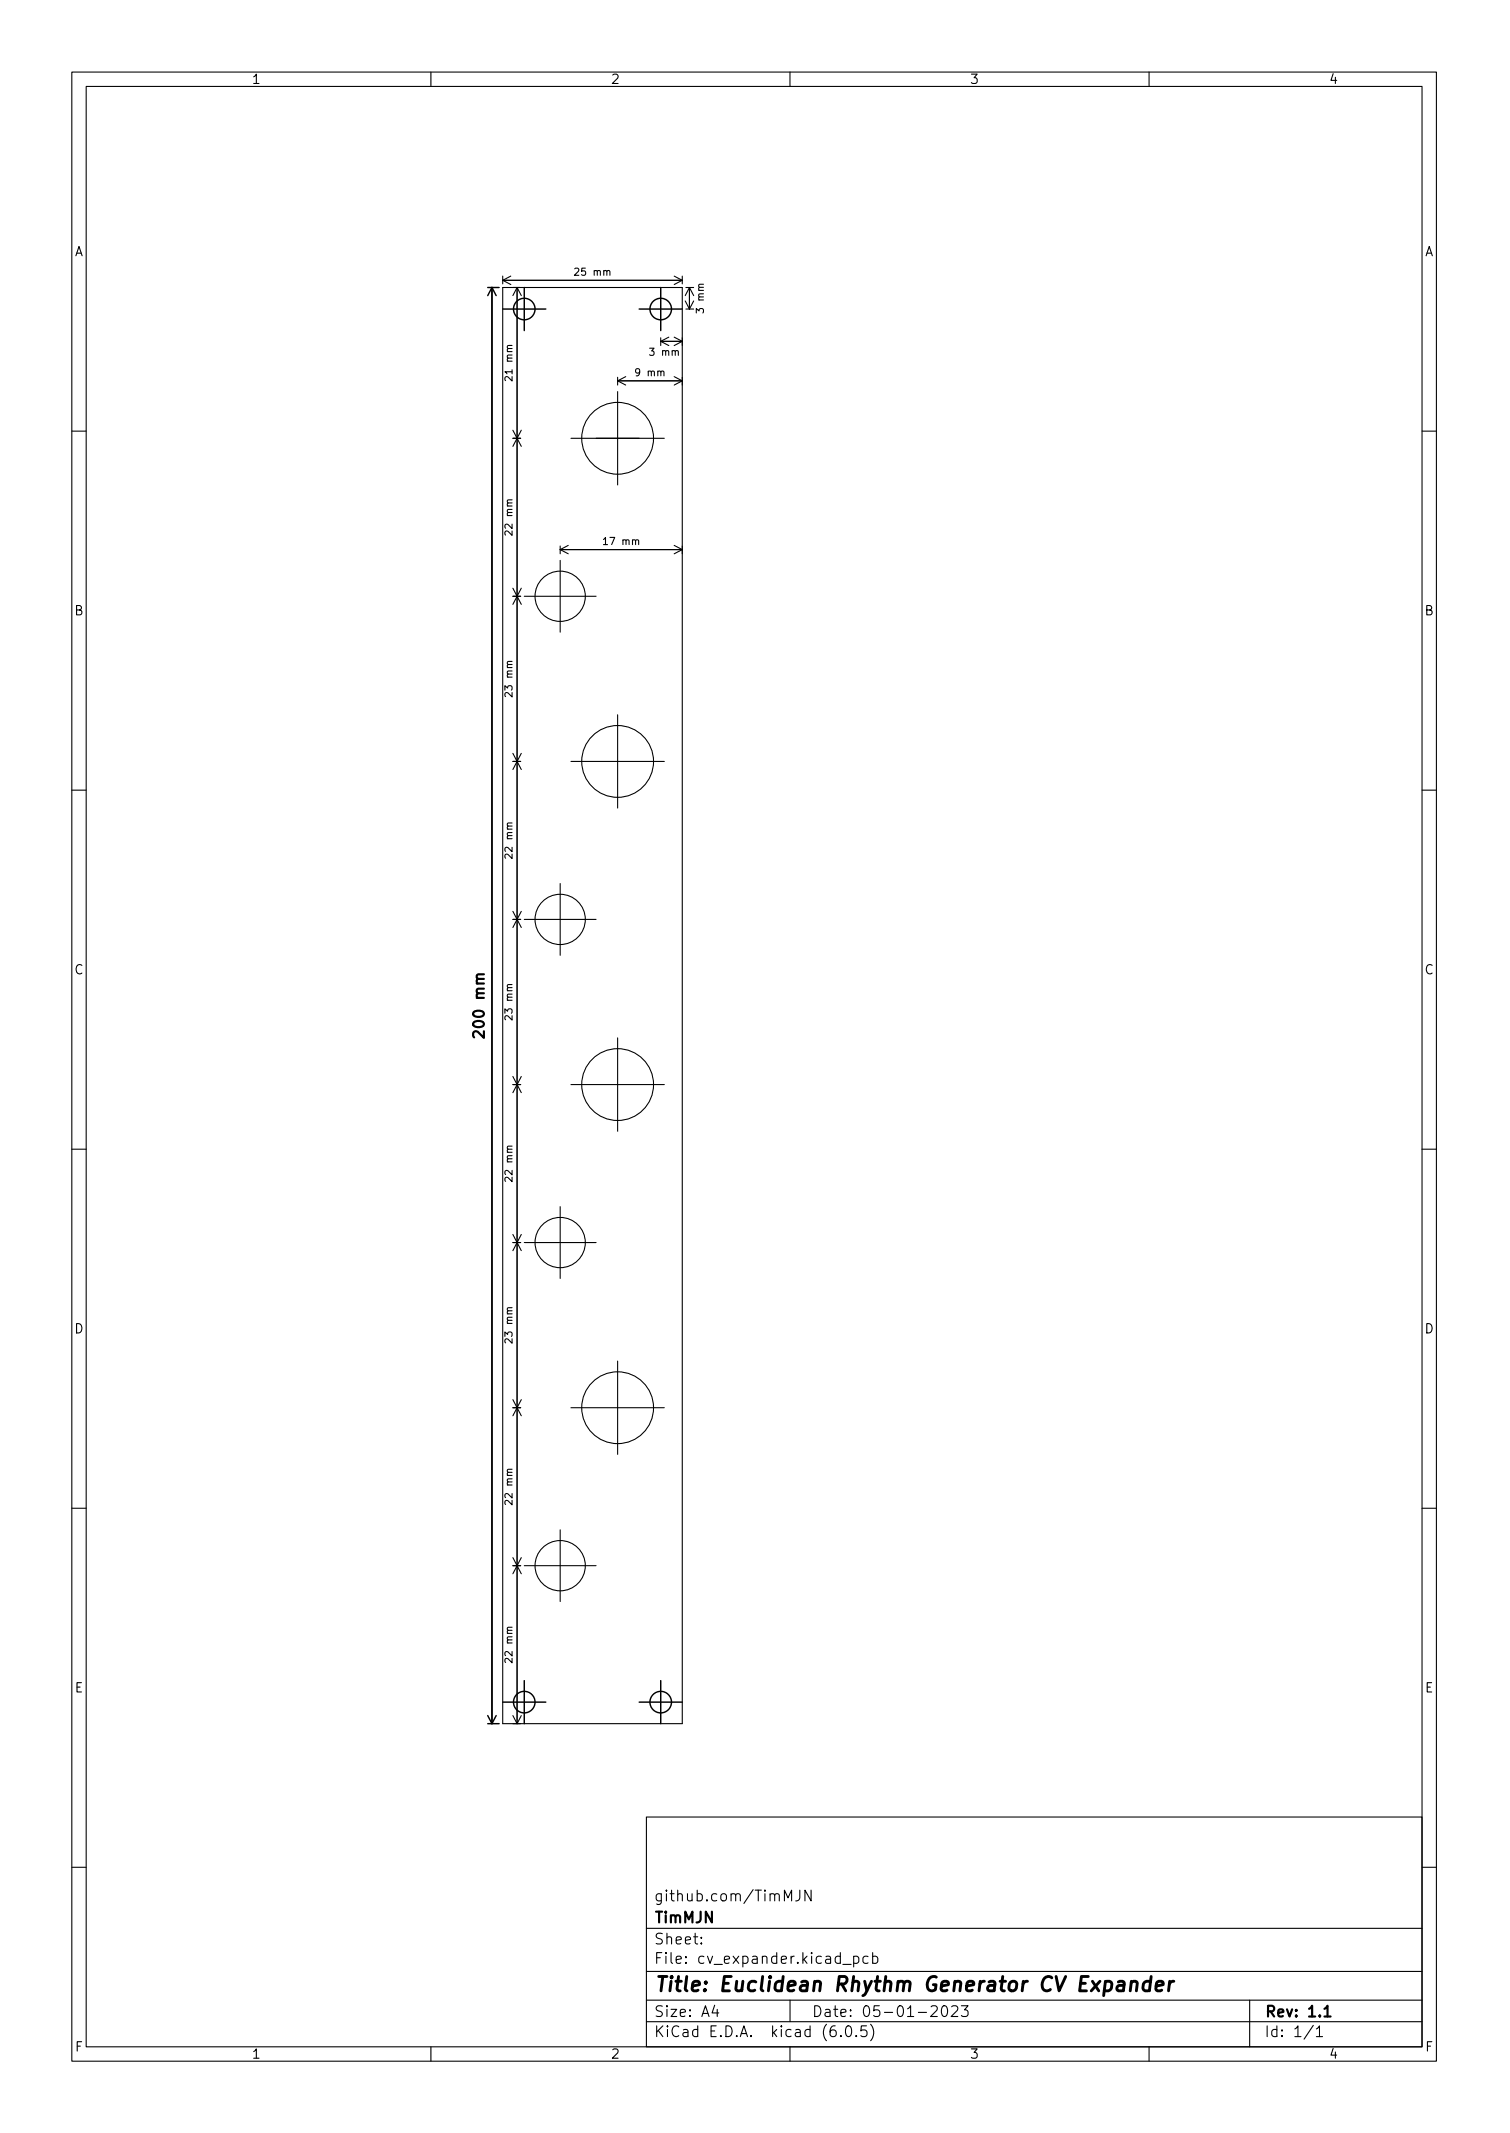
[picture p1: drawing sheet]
<svg xmlns="http://www.w3.org/2000/svg" width="210mm" height="297mm" viewBox="0 0 210 297" stroke-linecap="round" stroke-linejoin="round" font-family="sans-serif">
<defs><g id="words">
<text font-size="2.8" x="91" y="277.3">Title: Euclidean Rhythm Generator CV Expander</text>
<g font-size="2.1">
<text x="67.4" y="143.9" transform="rotate(-90 67.4 143.9)">200 mm</text>
<text x="91" y="267.8">TimMJN</text>
<text x="91" y="264.8">github.com/TimMJN</text>
<text x="91" y="273.5">File: cv_expander.kicad_pcb</text>
<text x="91" y="270.8">Sheet:</text>
<text x="91" y="280.9">Size: A4</text>
<text x="113" y="280.9">Date: 05-01-2023</text>
<text x="176" y="280.9">Rev: 1.1</text>
<text x="91" y="283.7">KiCad E.D.A. kicad (6.0.5)</text>
<text x="176" y="283.7">Id: 1/1</text>
</g>
<g font-size="1.8">
<text x="35" y="11.7">1</text>
<text x="85" y="11.7">2</text>
<text x="135" y="11.7">3</text>
<text x="185" y="11.7">4</text>
<text x="10.3" y="35.7">A</text>
<text x="198.4" y="35.7">A</text>
<text x="10.3" y="85.7">B</text>
<text x="198.4" y="85.7">B</text>
<text x="10.3" y="135.7">C</text>
<text x="198.4" y="135.7">C</text>
<text x="10.3" y="185.7">D</text>
<text x="198.4" y="185.7">D</text>
<text x="10.4" y="235.7">E</text>
<text x="198.4" y="235.7">E</text>
<text x="10.4" y="285.7">F</text>
<text x="35" y="286.7">1</text>
<text x="85" y="286.7">2</text>
<text x="135" y="286.7">3</text>
<text x="185" y="286.7">4</text>
<text x="198.5" y="285.7">F</text>
</g>
<g font-size="1.4">
<text x="80.3" y="38.4">25 mm</text>
<text x="98" y="43.4" transform="rotate(-90 98 43.4)">3 mm</text>
<text x="71.4" y="52.7" transform="rotate(-90 71.4 52.7)">21 mm</text>
<text x="88.7" y="52.4">9 mm</text>
<text x="90.7" y="49.5">3 mm</text>
<text x="71.4" y="74.2" transform="rotate(-90 71.4 74.2)">22 mm</text>
<text x="84.3" y="75.9">17 mm</text>
<text x="71.4" y="96.7" transform="rotate(-90 71.4 96.7)">23 mm</text>
<text x="71.4" y="119.2" transform="rotate(-90 71.4 119.2)">22 mm</text>
<text x="71.4" y="141.7" transform="rotate(-90 71.4 141.7)">23 mm</text>
<text x="71.4" y="164.2" transform="rotate(-90 71.4 164.2)">22 mm</text>
<text x="71.4" y="186.7" transform="rotate(-90 71.4 186.7)">23 mm</text>
<text x="71.4" y="209.2" transform="rotate(-90 71.4 209.2)">22 mm</text>
<text x="71.4" y="231.2" transform="rotate(-90 71.4 231.2)">22 mm</text>
</g>
</g></defs>
<g fill="none" stroke="#000" stroke-width=".15">
<path d="M10 10h190v277h-190zM12 12h186v273h-186zM60 10v2M110 10v2M160 10v2M70 38.4v1.1M70 39h25M70 39l1.1 .6M71.1 38.4l-1.1 .6M93.9 38.4l1.1 .6M95 38.4v1.1M95 39l-1.1 .6"/>
<path d="M70 40h25v200h-25zM71.4 59.9l1.2 2.3M72 40v200M72 40l-.6 1.2M72 40l.6 1.2M72.6 59.9l-1.2 2.3M86 52.5v1.1M86 54.5v13M86 53h9M86 53l1.1 .6M87.1 52.5l-1.1 .5M92 47v1.1"/>
<path d="M92 47.5h3M92 47.5l1.1 .6M93.1 47l-1.1 .5M93.9 52.5l1.1 .5M93.9 47l1.1 .5M95 53l-1.1 .6M95 47.5l-1.1 .6M95.4 41.9l.6 1.1M95.5 43h1.1M95.5 40h1.1M96 40v3M96 40l-.6 1.2"/>
<path d="M96 40l.6 1.2M96.6 41.9l-.6 1.1M10 60h2M71.4 61h1.1M78 76v1.1M78 78v10M78 76.5h17M78 76.5l1.1 .6M79.1 76l-1.1 .5M79.5 61h13M93.9 76l1.1 .5M95 76.5l-1.1 .6"/>
<path d="M198 60h2M71.4 83h1.1M71.4 81.9l1.2 2.3M72.6 81.9l-1.2 2.3M73 83h10M86 99.5v13M10 110h2M71.4 106h1.1M71.4 104.9l1.2 2.3M72.6 104.9l-1.2 2.3M79.5 106h13M198 110h2"/>
<path d="M71.4 128h1.1M71.4 126.9l1.2 2.3M72.6 126.9l-1.2 2.3M73 128h10M78 123v10M71.4 151h1.1M71.4 149.9l1.2 2.3M72.6 149.9l-1.2 2.3M79.5 151h13M86 144.5v13M10 160h2M71.4 173h1.1"/>
<path d="M71.4 171.9l1.2 2.3M72.6 171.9l-1.2 2.3M73 173h10M78 168v10M198 160h2M71.4 196h1.1M71.4 194.9l1.2 2.3M72.6 194.9l-1.2 2.3M79.5 196h13M86 189.5v13M10 210h2M71.4 218h1.1"/>
<path d="M71.4 216.9l1.2 2.3M72.6 216.9l-1.2 2.3M73 218h10M78 213v10M198 210h2M71.4 238.9l.6 1.1M72.6 238.9l-.6 1.1M90 253h108v32h-108zM10 260h2M90 278.5h108M90 274.5h108M90 268.5h108"/>
<path d="M97.7 270.6v.1l-.1-.1h.1v.1M97.7 269.8v.1h-.1l.1-.1v.1M99.5 279.2l-.3 1.1h.9M99.9 279.8v1M109.2 264.7v-1.5l.5 1.1 .5-1.1v1.5M110 278.5v3M111.4 263.2v1.1a.48 .48 0 0 1-.6 .4M112.9 263.2v1.5l-.8-1.5v1.5M117.4 273.6h1.1M118.9 272.5l.4-.1 .3 .3v.4l-.2 .2-.1 .1-.4-.1M118.9 272.4v1.5M120.9 272.5l-.5-.1-.2 .3v.4l.1 .2 .1 .1 .5-.1"/>
<path d="M121.5 272.5l.4-.1 .3 .3v.4l-.1 .2-.2 .1-.4-.1M121.5 271.9v1.5M129.7 279.5l.2-.2 .5 .1a.41 .41 0 0 1 0 .6l-.8 .8h.9M131.3 279.4a.36 .36 0 0 1 .6 .2 .77 .77 0 0 1-.5 1.2 1 1 0 0 1-.1-1.4zM132.5 279.5l.2-.2 .5 .1a.41 .41 0 0 1 .1 .6l-.9 .8h1M133.9 279.3h.9l-.5 .6a.41 .41 0 0 1 .5 .3v.3l-.1 .2-.6 .1-.2-.1M174 278.5v6.5M198 260h2M60 285v2M90 281.5h108M110 285v2M117.1 283.5h.1l-.1 .1-.1-.1h.1v.1"/>
<path d="M117.9 282.2a.36 .36 0 0 1 .6 .2 .77 .77 0 0 1-.4 1.2 1 1 0 0 1-.2-1.4zM119.2 283.5h.1l-.1 .1v-.1v.1M120.7 282.1h-.8v.7l.2-.1 .5 .1 .1 .2v.5l-.3 .1h-.3l-.2-.1M121.2 281.9a1.72 1.72 0 0 1 0 2.3M160 285v2M182.9 282l-1.3 2M183.3 282.5l.4-.4v1.5M183.3 283.6h.9"/>
<circle cx="86" cy="61" r="5"/>
<circle cx="78" cy="83" r="3.5"/>
<circle cx="86" cy="106" r="5"/>
<circle cx="78" cy="128" r="3.5"/>
<circle cx="86" cy="151" r="5"/>
<circle cx="78" cy="173" r="3.5"/>
<circle cx="86" cy="196" r="5"/>
<circle cx="78" cy="218" r="3.5"/>
</g>
<path d="M184.4 279.7l.4-.4v1.5M184.4 280.8h.9" fill="none" stroke="#000" stroke-width=".3"/>
<path d="M155.7 276l.2-.1 .6 .1 .1 .2-.2 1M156.5 276.4l-.6 .1a.4 .4 0 0 0-.4 .3 .4 .4 0 0 0 .3 .4l.6-.1M157.5 276.1a.49 .49 0 0 1 .9 .1l-.2 1M157.5 275.9l-.1 1.3M160.2 276a.66 .66 0 0 0-1 .3l-.1 .6 .2 .2 .2 .1 .6-.1M160.3 275.2l-.3 2M161 276.6l1-.2-.1-.4-.2-.1-.6 .1-.1 .2-.1 .8 .1 .1 .2 .1 .6-.1M162.9 275.9l-.2 1.3M163.4 275.9a.59 .59 0 0 0-.6 .4" fill="none" stroke="#000" stroke-width=".4"/>
<g fill="none" stroke="#000" stroke-width=".2">
<path d="M67.9 40h1.6M68.5 40v200M68.5 40l-.6 1.2M68.5 40l.6 1.2M70 43h6M73 40v6M89 43h6M92 40v6M67.9 238.9l.6 1.1M69.1 238.9l-.6 1.1M70 237h6M73 234v6"/>
<path d="M89 237h6M92 234v6M67.9 240h1.6"/>
<circle cx="73" cy="43" r="1.5"/>
<circle cx="92" cy="43" r="1.5"/>
<circle cx="73" cy="237" r="1.5"/>
<circle cx="92" cy="237" r="1.5"/>
</g>
<use href="#words"/>
</svg>
